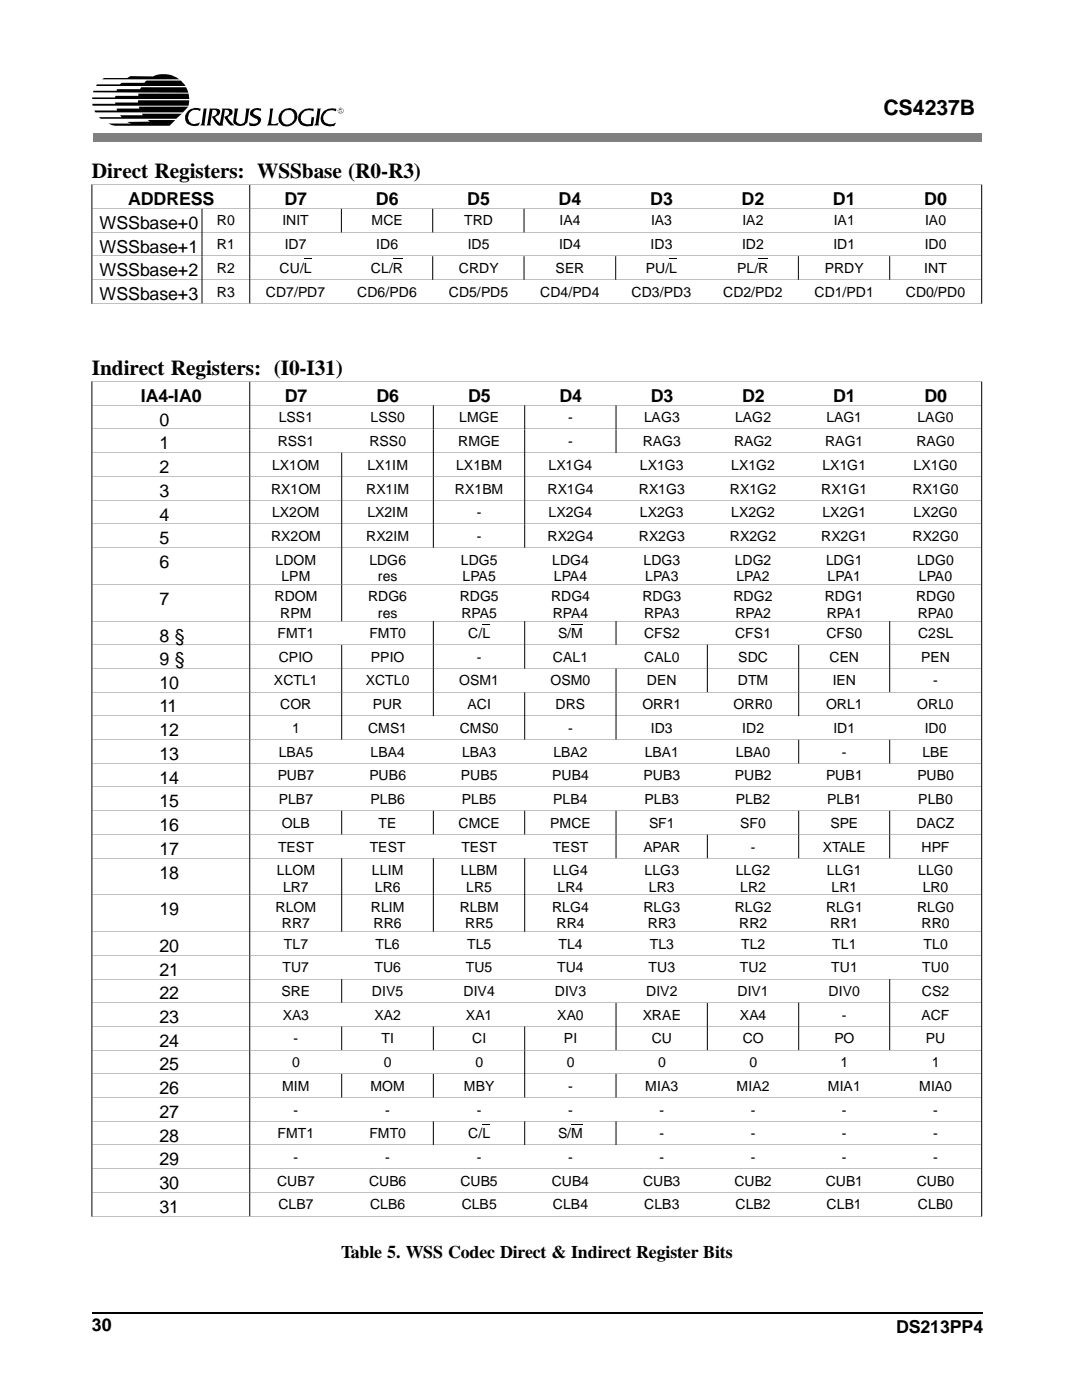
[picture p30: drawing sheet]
<svg xmlns="http://www.w3.org/2000/svg" width="216mm" height="279mm" viewBox="0 0 216 279" stroke-linecap="round" stroke-linejoin="round" font-family="sans-serif">
<defs><g id="words">
<g font-size="4.3">
<text x="176.3" y="23">CS4237B</text>
<text x="18.3" y="35.6">Direct Registers: WSSbase (R0-R3)</text>
<text x="18.3" y="74.8">Indirect Registers: (I0-I31)</text>
</g>
<g font-size="3.6">
<text x="25.6" y="41">ADDRESS</text>
<text x="56.7" y="41">D7</text>
<text x="75" y="41">D6</text>
<text x="93.2" y="41">D5</text>
<text x="111.5" y="41">D4</text>
<text x="129.8" y="41">D3</text>
<text x="148" y="41">D2</text>
<text x="166.2" y="41">D1</text>
<text x="184.4" y="41">D0</text>
<text x="19.9" y="45.7">WSSbase+0</text>
<text x="19.9" y="50.4">WSSbase+1</text>
<text x="19.9" y="55.1">WSSbase+2</text>
<text x="19.9" y="59.9">WSSbase+3</text>
<text x="28.1" y="80.2">IA4-IA0</text>
<text x="56.8" y="80.2">D7</text>
<text x="75.1" y="80.2">D6</text>
<text x="93.4" y="80.2">D5</text>
<text x="111.6" y="80.2">D4</text>
<text x="129.8" y="80.2">D3</text>
<text x="148.1" y="80.2">D2</text>
<text x="166.2" y="80.2">D1</text>
<text x="184.5" y="80.2">D0</text>
<text x="31.8" y="89.7">1</text>
<text x="31.8" y="85">0</text>
<text x="31.8" y="94.4">2</text>
<text x="31.8" y="99.1">3</text>
<text x="31.8" y="103.9">4</text>
<text x="31.8" y="108.6">5</text>
<text x="31.8" y="113.4">6</text>
<text x="31.8" y="120.7">7</text>
<text x="31.8" y="128">8 §</text>
<text x="31.8" y="132.7">9 §</text>
<text x="31.8" y="137.5">10</text>
<text x="31.8" y="142.2">11</text>
<text x="31.8" y="147">12</text>
<text x="31.8" y="151.7">13</text>
<text x="31.8" y="156.4">14</text>
<text x="31.8" y="161.1">15</text>
<text x="31.8" y="165.9">16</text>
<text x="31.8" y="170.6">17</text>
<text x="31.8" y="175.3">18</text>
<text x="31.8" y="182.6">19</text>
<text x="31.8" y="190">20</text>
<text x="31.8" y="194.7">21</text>
<text x="31.8" y="199.5">22</text>
<text x="31.8" y="204.2">23</text>
<text x="31.8" y="208.9">24</text>
<text x="31.8" y="213.6">25</text>
<text x="31.8" y="218.4">26</text>
<text x="31.8" y="223.1">27</text>
<text x="31.8" y="227.9">28</text>
<text x="31.8" y="232.6">29</text>
<text x="31.8" y="237.3">30</text>
<text x="31.8" y="242">31</text>
<text x="68.1" y="251">Table 5. WSS Codec Direct &amp; Indirect Register Bits</text>
<text x="18.3" y="265.6">30</text>
<text x="178.8" y="266.1">DS213PP4</text>
</g>
<g font-size="2.8">
<text x="43.3" y="45">R0</text>
<text x="56.4" y="45">INIT</text>
<text x="74.1" y="45">MCE</text>
<text x="92.6" y="45">TRD</text>
<text x="111.6" y="45">IA4</text>
<text x="129.9" y="45">IA3</text>
<text x="148.1" y="45">IA2</text>
<text x="166.4" y="45">IA1</text>
<text x="184.6" y="45">IA0</text>
<text x="43.3" y="49.7">R1</text>
<text x="56.8" y="49.7">ID7</text>
<text x="75" y="49.7">ID6</text>
<text x="93.3" y="49.7">ID5</text>
<text x="111.6" y="49.7">ID4</text>
<text x="129.8" y="49.7">ID3</text>
<text x="148.1" y="49.7">ID2</text>
<text x="166.3" y="49.7">ID1</text>
<text x="184.5" y="49.7">ID0</text>
<text x="43.3" y="54.4">R2</text>
<text x="43.3" y="59.2">R3</text>
<text x="53.1" y="59.2">CD7/PD7</text>
<text x="55.8" y="54.4">CU/L</text>
<text x="71.3" y="59.2">CD6/PD6</text>
<text x="74" y="54.4">CL/R</text>
<text x="89.6" y="59.2">CD5/PD5</text>
<text x="91.6" y="54.4">CRDY</text>
<text x="107.8" y="59.2">CD4/PD4</text>
<text x="110.9" y="54.4">SER</text>
<text x="126" y="59.2">CD3/PD3</text>
<text x="128.9" y="54.4">PU/L</text>
<text x="144.3" y="59.2">CD2/PD2</text>
<text x="147.1" y="54.4">PL/R</text>
<text x="162.5" y="59.2">CD1/PD1</text>
<text x="164.6" y="54.4">PRDY</text>
<text x="180.7" y="59.2">CD0/PD0</text>
<text x="184.4" y="54.4">INT</text>
<text x="55.4" y="89">RSS1</text>
<text x="55.6" y="84.3">LSS1</text>
<text x="73.7" y="89">RSS0</text>
<text x="74" y="84.3">LSS0</text>
<text x="91.4" y="89">RMGE</text>
<text x="91.6" y="84.3">LMGE</text>
<text x="113.4" y="89">-</text>
<text x="113.4" y="84.3">-</text>
<text x="128.3" y="89">RAG3</text>
<text x="128.5" y="84.3">LAG3</text>
<text x="146.5" y="89">RAG2</text>
<text x="146.7" y="84.3">LAG2</text>
<text x="164.6" y="89">RAG1</text>
<text x="164.9" y="84.3">LAG1</text>
<text x="182.9" y="89">RAG0</text>
<text x="183.1" y="84.3">LAG0</text>
<text x="54.3" y="93.7">LX1OM</text>
<text x="73.3" y="93.7">LX1IM</text>
<text x="91" y="93.7">LX1BM</text>
<text x="109.4" y="93.7">LX1G4</text>
<text x="127.7" y="93.7">LX1G3</text>
<text x="145.9" y="93.7">LX1G2</text>
<text x="164.1" y="93.7">LX1G1</text>
<text x="182.3" y="93.7">LX1G0</text>
<text x="54.1" y="98.5">RX1OM</text>
<text x="73.1" y="98.5">RX1IM</text>
<text x="90.8" y="98.5">RX1BM</text>
<text x="109.3" y="98.5">RX1G4</text>
<text x="127.5" y="98.5">RX1G3</text>
<text x="145.6" y="98.5">RX1G2</text>
<text x="163.9" y="98.5">RX1G1</text>
<text x="182.1" y="98.5">RX1G0</text>
<text x="54.1" y="108">RX2OM</text>
<text x="54.3" y="103.2">LX2OM</text>
<text x="73.1" y="108">RX2IM</text>
<text x="73.3" y="103.2">LX2IM</text>
<text x="95.2" y="103.2">-</text>
<text x="95.2" y="108">-</text>
<text x="109.3" y="108">RX2G4</text>
<text x="109.4" y="103.2">LX2G4</text>
<text x="127.5" y="108">RX2G3</text>
<text x="127.7" y="103.2">LX2G3</text>
<text x="145.6" y="108">RX2G2</text>
<text x="145.9" y="103.2">LX2G2</text>
<text x="163.9" y="108">RX2G1</text>
<text x="164.1" y="103.2">LX2G1</text>
<text x="182.1" y="108">RX2G0</text>
<text x="182.3" y="103.2">LX2G0</text>
<text x="55" y="112.7">LDOM</text>
<text x="73.7" y="112.7">LDG6</text>
<text x="91.9" y="112.7">LDG5</text>
<text x="110.2" y="112.7">LDG4</text>
<text x="128.4" y="112.7">LDG3</text>
<text x="146.6" y="112.7">LDG2</text>
<text x="164.8" y="112.7">LDG1</text>
<text x="183" y="112.7">LDG0</text>
<text x="56.2" y="116">LPM</text>
<text x="75.4" y="116">res</text>
<text x="92.3" y="116">LPA5</text>
<text x="110.5" y="116">LPA4</text>
<text x="128.8" y="116">LPA3</text>
<text x="147" y="116">LPA2</text>
<text x="165.1" y="116">LPA1</text>
<text x="183.4" y="116">LPA0</text>
<text x="54.8" y="120">RDOM</text>
<text x="55.9" y="123.3">RPM</text>
<text x="73.5" y="120">RDG6</text>
<text x="75.4" y="123.3">res</text>
<text x="91.7" y="120">RDG5</text>
<text x="92.1" y="123.3">RPA5</text>
<text x="110" y="120">RDG4</text>
<text x="110.3" y="123.3">RPA4</text>
<text x="128.2" y="120">RDG3</text>
<text x="128.5" y="123.3">RPA3</text>
<text x="146.4" y="120">RDG2</text>
<text x="146.7" y="123.3">RPA2</text>
<text x="164.6" y="120">RDG1</text>
<text x="165" y="123.3">RPA1</text>
<text x="182.8" y="120">RDG0</text>
<text x="183.1" y="123.3">RPA0</text>
<text x="55.4" y="127.3">FMT1</text>
<text x="73.7" y="127.3">FMT0</text>
<text x="93.4" y="127.3">C/L</text>
<text x="111.4" y="127.3">S/M</text>
<text x="128.5" y="127.3">CFS2</text>
<text x="146.7" y="127.3">CFS1</text>
<text x="164.9" y="127.3">CFS0</text>
<text x="183.2" y="127.3">C2SL</text>
<text x="54.7" y="136.8">XCTL1</text>
<text x="55.6" y="132.1">CPIO</text>
<text x="73" y="136.8">XCTL0</text>
<text x="74" y="132.1">PPIO</text>
<text x="91.6" y="136.8">OSM1</text>
<text x="95.2" y="132.1">-</text>
<text x="109.8" y="136.8">OSM0</text>
<text x="110.3" y="132.1">CAL1</text>
<text x="128.6" y="132.1">CAL0</text>
<text x="129.1" y="136.8">DEN</text>
<text x="147.2" y="136.8">DTM</text>
<text x="147.3" y="132.1">SDC</text>
<text x="165.5" y="132.1">CEN</text>
<text x="166.2" y="136.8">IEN</text>
<text x="183.8" y="132.1">PEN</text>
<text x="186.2" y="136.8">-</text>
<text x="55.9" y="141.6">COR</text>
<text x="74.4" y="141.6">PUR</text>
<text x="93.3" y="141.6">ACI</text>
<text x="110.9" y="141.6">DRS</text>
<text x="128.2" y="141.6">ORR1</text>
<text x="146.3" y="141.6">ORR0</text>
<text x="164.8" y="141.6">ORL1</text>
<text x="183" y="141.6">ORL0</text>
<text x="58.3" y="146.3">1</text>
<text x="73.5" y="146.3">CMS1</text>
<text x="91.7" y="146.3">CMS0</text>
<text x="113.4" y="146.3">-</text>
<text x="129.9" y="146.3">ID3</text>
<text x="148.1" y="146.3">ID2</text>
<text x="166.3" y="146.3">ID1</text>
<text x="184.5" y="146.3">ID0</text>
<text x="55.4" y="155.7">PUB7</text>
<text x="55.6" y="151">LBA5</text>
<text x="73.7" y="155.7">PUB6</text>
<text x="74" y="151">LBA4</text>
<text x="91.9" y="155.7">PUB5</text>
<text x="92.2" y="151">LBA3</text>
<text x="110.2" y="155.7">PUB4</text>
<text x="110.4" y="151">LBA2</text>
<text x="128.4" y="155.7">PUB3</text>
<text x="128.6" y="151">LBA1</text>
<text x="146.6" y="155.7">PUB2</text>
<text x="146.9" y="151">LBA0</text>
<text x="164.8" y="155.7">PUB1</text>
<text x="168" y="151">-</text>
<text x="183.1" y="155.7">PUB0</text>
<text x="184.1" y="151">LBE</text>
<text x="55.6" y="160.5">PLB7</text>
<text x="74" y="160.5">PLB6</text>
<text x="92.2" y="160.5">PLB5</text>
<text x="110.4" y="160.5">PLB4</text>
<text x="128.6" y="160.5">PLB3</text>
<text x="146.9" y="160.5">PLB2</text>
<text x="165.1" y="160.5">PLB1</text>
<text x="183.2" y="160.5">PLB0</text>
<text x="56.2" y="165.2">OLB</text>
<text x="75.5" y="165.2">TE</text>
<text x="91.5" y="165.2">CMCE</text>
<text x="109.8" y="165.2">PMCE</text>
<text x="129.5" y="165.2">SF1</text>
<text x="147.7" y="165.2">SF0</text>
<text x="165.7" y="165.2">SPE</text>
<text x="182.9" y="165.2">DACZ</text>
<text x="55.5" y="169.9">TEST</text>
<text x="73.8" y="169.9">TEST</text>
<text x="92.1" y="169.9">TEST</text>
<text x="110.3" y="169.9">TEST</text>
<text x="128.4" y="169.9">APAR</text>
<text x="149.8" y="169.9">-</text>
<text x="164.2" y="169.9">XTALE</text>
<text x="183.9" y="169.9">HPF</text>
<text x="55.2" y="174.6">LLOM</text>
<text x="56.5" y="177.9">LR7</text>
<text x="74.2" y="174.6">LLIM</text>
<text x="74.8" y="177.9">LR6</text>
<text x="91.9" y="174.6">LLBM</text>
<text x="93" y="177.9">LR5</text>
<text x="110.4" y="174.6">LLG4</text>
<text x="111.2" y="177.9">LR4</text>
<text x="128.6" y="174.6">LLG3</text>
<text x="129.5" y="177.9">LR3</text>
<text x="146.9" y="174.6">LLG2</text>
<text x="147.7" y="177.9">LR2</text>
<text x="165" y="174.6">LLG1</text>
<text x="165.9" y="177.9">LR1</text>
<text x="183.2" y="174.6">LLG0</text>
<text x="184.1" y="177.9">LR0</text>
<text x="55" y="182">RLOM</text>
<text x="56.2" y="185.2">RR7</text>
<text x="74" y="182">RLIM</text>
<text x="74.5" y="185.2">RR6</text>
<text x="91.7" y="182">RLBM</text>
<text x="92.8" y="185.2">RR5</text>
<text x="110.2" y="182">RLG4</text>
<text x="111" y="185.2">RR4</text>
<text x="128.4" y="182">RLG3</text>
<text x="129.3" y="185.2">RR3</text>
<text x="146.6" y="182">RLG2</text>
<text x="147.5" y="185.2">RR2</text>
<text x="164.8" y="182">RLG1</text>
<text x="165.7" y="185.2">RR1</text>
<text x="183" y="182">RLG0</text>
<text x="183.9" y="185.2">RR0</text>
<text x="56.6" y="189.3">TL7</text>
<text x="74.9" y="189.3">TL6</text>
<text x="93.2" y="189.3">TL5</text>
<text x="111.4" y="189.3">TL4</text>
<text x="129.7" y="189.3">TL3</text>
<text x="147.9" y="189.3">TL2</text>
<text x="166" y="189.3">TL1</text>
<text x="184.3" y="189.3">TL0</text>
<text x="56.4" y="194.1">TU7</text>
<text x="74.7" y="194.1">TU6</text>
<text x="93" y="194.1">TU5</text>
<text x="111.2" y="194.1">TU4</text>
<text x="129.4" y="194.1">TU3</text>
<text x="147.6" y="194.1">TU2</text>
<text x="165.9" y="194.1">TU1</text>
<text x="184" y="194.1">TU0</text>
<text x="56.2" y="198.8">SRE</text>
<text x="56.4" y="203.5">XA3</text>
<text x="74.2" y="198.8">DIV5</text>
<text x="74.7" y="203.5">XA2</text>
<text x="92.5" y="198.8">DIV4</text>
<text x="92.9" y="203.5">XA1</text>
<text x="110.7" y="198.8">DIV3</text>
<text x="111.2" y="203.5">XA0</text>
<text x="128.3" y="203.5">XRAE</text>
<text x="129" y="198.8">DIV2</text>
<text x="147.2" y="198.8">DIV1</text>
<text x="147.6" y="203.5">XA4</text>
<text x="165.3" y="198.8">DIV0</text>
<text x="168" y="203.5">-</text>
<text x="183.9" y="203.5">ACF</text>
<text x="183.9" y="198.8">CS2</text>
<text x="58.6" y="208.2">-</text>
<text x="76.1" y="208.2">TI</text>
<text x="94.2" y="208.2">CI</text>
<text x="112.5" y="208.2">PI</text>
<text x="130" y="208.2">CU</text>
<text x="148.2" y="208.2">CO</text>
<text x="166.5" y="208.2">PO</text>
<text x="184.8" y="208.2">PU</text>
<text x="58.3" y="213">0</text>
<text x="76.6" y="213">0</text>
<text x="94.9" y="213">0</text>
<text x="113.1" y="213">0</text>
<text x="131.3" y="213">0</text>
<text x="149.5" y="213">0</text>
<text x="167.7" y="213">1</text>
<text x="185.9" y="213">1</text>
<text x="56.3" y="217.7">MIM</text>
<text x="73.9" y="217.7">MOM</text>
<text x="92.6" y="217.7">MBY</text>
<text x="113.4" y="217.7">-</text>
<text x="128.8" y="217.7">MIA3</text>
<text x="147" y="217.7">MIA2</text>
<text x="165.2" y="217.7">MIA1</text>
<text x="183.4" y="217.7">MIA0</text>
<text x="55.4" y="227.2">FMT1</text>
<text x="58.6" y="222.5">-</text>
<text x="73.7" y="227.2">FMT0</text>
<text x="76.9" y="222.5">-</text>
<text x="93.4" y="227.2">C/L</text>
<text x="95.2" y="222.5">-</text>
<text x="111.4" y="227.2">S/M</text>
<text x="113.4" y="222.5">-</text>
<text x="131.6" y="222.5">-</text>
<text x="131.6" y="227.2">-</text>
<text x="149.8" y="222.5">-</text>
<text x="149.8" y="227.2">-</text>
<text x="168" y="222.5">-</text>
<text x="168" y="227.2">-</text>
<text x="186.2" y="222.5">-</text>
<text x="186.2" y="227.2">-</text>
<text x="58.6" y="231.9">-</text>
<text x="76.9" y="231.9">-</text>
<text x="95.2" y="231.9">-</text>
<text x="113.4" y="231.9">-</text>
<text x="131.6" y="231.9">-</text>
<text x="149.8" y="231.9">-</text>
<text x="168" y="231.9">-</text>
<text x="186.2" y="231.9">-</text>
<text x="55.3" y="236.6">CUB7</text>
<text x="73.6" y="236.6">CUB6</text>
<text x="91.9" y="236.6">CUB5</text>
<text x="110.1" y="236.6">CUB4</text>
<text x="128.3" y="236.6">CUB3</text>
<text x="146.5" y="236.6">CUB2</text>
<text x="164.8" y="236.6">CUB1</text>
<text x="182.9" y="236.6">CUB0</text>
<text x="55.5" y="241.4">CLB7</text>
<text x="73.8" y="241.4">CLB6</text>
<text x="92.1" y="241.4">CLB5</text>
<text x="110.3" y="241.4">CLB4</text>
<text x="128.6" y="241.4">CLB3</text>
<text x="146.8" y="241.4">CLB2</text>
<text x="164.9" y="241.4">CLB1</text>
<text x="183.2" y="241.4">CLB0</text>
</g>
</g></defs>
<g fill="none" stroke="#000" stroke-width=".2">
<path d="M49.8 36.9v4.7M195.8 36.8h-177.5v23.8M195.9 36.8v23.8M18.4 41.6h177.4M18.4 46.4h177.4M18.4 51.1h177.4M18.4 55.8h177.4M40.3 41.7v9.4M40.3 51.1v9.4M49.8 41.7v9.4M49.8 51.1v9.4M68.1 41.7v4.7"/>
<path d="M86.3 41.7v4.7M86.3 51.1v4.7M104.6 41.7v4.7M104.6 51.1v4.7M122.9 51.1v4.7M159.3 51.1v4.7M177.5 51.1v4.7M18.3 60.7h177.5M49.8 76.2v9.4M195.8 76.2h-177.5v166.6M195.9 76.2v166.6M18.4 80.9h177.4"/>
<path d="M18.4 85.6h177.4M18.4 90.4h177.4M18.4 95.1h177.4M18.4 99.8h177.4M49.8 85.7v9.4M49.8 95.1v9.4M68.2 90.4v26.2M86.5 80.9v4.7M86.5 85.7v9.4M86.5 95.1v14.2M104.7 80.9v4.7M104.7 85.7v18.8"/>
<path d="M122.9 80.9v4.7M122.9 85.7v4.7M18.4 104.5h177.4M18.4 109.3h177.4M18.4 116.6h177.4M49.8 104.6v12M49.8 116.7v12M68.2 116.7v7.3M104.7 104.6v4.7M18.4 124h177.4M18.4 128.7h177.4M18.4 133.4h177.4"/>
<path d="M18.4 138.1h177.4M49.8 128.7v9.4M49.8 138.2v9.4M68.2 128.7v9.4M68.2 138.2v9.4M86.5 124v4.7M86.5 128.7v9.4M86.5 138.2v4.7M104.7 124v9.4M104.7 138.2v9.4M114 124.6h2.3M122.9 124v4.7"/>
<path d="M122.9 133.4v4.7M122.9 138.2v9.4M141.1 128.7v9.4M159.4 128.7v9.4M159.4 138.2v4.7M177.5 124v4.7M177.5 128.7v9.4M18.4 142.9h177.4M18.4 147.6h177.4M18.4 152.4h177.4M18.4 157.1h177.4M49.8 147.7v9.4"/>
<path d="M49.8 157.1v9.4M159.4 147.7v4.7M177.5 147.7v4.7M18.4 161.8h177.4M18.4 166.5h177.4M18.4 171.3h177.4M18.4 178.6h177.4M49.8 166.6v12M49.8 178.6v12M68.2 161.8v4.7M68.2 171.3v14.6M86.5 161.8v4.7"/>
<path d="M86.5 171.3v14.6M104.7 161.8v4.7M104.7 171.3v14.6M122.9 161.8v4.7M122.9 166.6v4.7M141.1 166.6v4.7M159.4 161.8v4.7M159.4 166.6v4.7M177.5 161.8v4.7M177.5 166.6v4.7M18.4 185.9h177.4M18.4 190.6h177.4"/>
<path d="M18.4 195.4h177.4M49.8 190.7v18.9M68.2 195.4v4.7M177.5 195.4v4.7M18.4 200.1h177.4M18.4 204.9h177.4M18.4 209.6h177.4M18.4 214.3h177.4M18.4 219h177.4M49.8 209.6v9.4M49.8 219.1v9.4M68.2 204.9v4.7"/>
<path d="M68.2 214.3v4.7M86.5 204.9v4.7M86.5 214.3v4.7M104.7 204.9v4.7M104.7 209.6v9.4M122.9 200.2v9.4M122.9 214.3v4.7M141.1 200.2v9.4M159.4 200.1v9.5M177.5 200.2v9.4M18.4 223.8h177.4M18.4 228.5h177.4"/>
<path d="M18.4 233.3h177.4M18.4 238h177.4M49.8 228.6v9.4M49.8 238v4.7M86.5 223.8v4.7M104.7 223.8v4.7M114 224.4h2.3M122.9 223.8v4.7M18.3 242.8h177.5"/>
</g>
<path d="M60.6 51.6l1.6 .1zM78.4 51.6l2 .1zM133.5 51.6l1.5 .1zM151.3 51.6l2 .1zM96.3 124.5l1.5 .1zM96.3 224.4h1.5z" fill="#000"/>
<path d="M18.7 26.5h177.2v1.7h-177.2z" fill="#808080"/>
<g fill="#000">
<path d="M18.7 18.1h4.6l.1-.3h4.5l.3-.4h8.9l.5 1.1-19-.1z" fill-rule="evenodd"/>
<path d="M18.4 19.4h4.6v-.3h4.6v-.4h10l.2 1.1h-19.4z" fill-rule="evenodd"/>
<path d="M19.4 16.8h4.5l.4-.3h4.5l.5-.4h6.8l.9 1.1h-17.8z" fill-rule="evenodd"/>
<path d="M20.4 15.8l.4-.2h4.6l.6-.4 4.5 .1a5.3 5.3 0 0 1 5.3 .5z" fill-rule="evenodd"/>
<path d="M18.4 20.7h4.6v-.2h4.5v-.5h10.3l-.2 1.1h-19.1z" fill-rule="evenodd"/>
<path d="M18.8 22.1h4.6l-.1-.4h4.5l-.1-.4h9.9l-1.1 1.1h-17.5z" fill-rule="evenodd"/>
<path d="M19.7 23.4h4.6l-.4-.4h4.6l-.2-.3h8l-1.1 1h-15.1z" fill-rule="evenodd"/>
<path d="M21.6 24.7h4.6l-.8-.4h4.6l-.5-.3h5.5l-1.2 1.1h-10.9z" fill-rule="evenodd"/>
<path d="M37.4 22.3a2.7 2.7 0 0 1 2.7-.6l-.2 .5a1.52 1.52 0 0 0-1.9 .2 1.52 1.52 0 0 0-.2 1.9l.2 .2a1.29 1.29 0 0 0 1.5 .1l.4-.2a1.16 1.16 0 0 1-1.6 .7 1.64 1.64 0 0 1-1.3-1.1 1.64 1.64 0 0 1 .4-1.7z" fill-rule="evenodd"/>
<path d="M40.6 21.7h.8l-.2 .1-.4 2.9 .1 .3h-.9l.2-.3z" fill-rule="evenodd"/>
<path d="M41.7 21.7h1.8a.6 .6 0 0 1 .4 .9l-.3 .4-.7 .4 1.3 1.6h-.7l-.7-.7-.5-1a.75 .75 0 0 0 .9-.4 .75 .75 0 0 0-.3-1h-.5l-.4 2.8 .1 .3h-1l.3-.3 .4-2.8z" fill-rule="evenodd"/>
<path d="M44.2 21.7h1.6l.4 .2 .2 .2v.5l-.9 .8 .3 .7 1 .9h-.8l-.7-.7-.5-1a.75 .75 0 0 0 .8-.4 .75 .75 0 0 0-.1-.8l-.6-.2-.5 2.8 .2 .3h-.9l.2-.2 .5-2.9z" fill-rule="evenodd"/>
<path d="M46.7 21.7h.9l-.2 .3-.3 2a.9 .9 0 0 0 .9 .7 .9 .9 0 0 0 .9-.7l.2-2.1-.1-.2h.9l-.2 .3-.3 2.1a1.57 1.57 0 0 1-1.4 1.1 1.57 1.57 0 0 1-1.5-.9l.3-2.4z" fill-rule="evenodd"/>
<path d="M50 22.1l.4-.3 1-.3 .7 .2v.5a.89 .89 0 0 0-.9-.3 .89 .89 0 0 0-.7 .7l.5 .4a1 1 0 0 1 1.1 1.1 1.64 1.64 0 0 1-2.3 .9l-.1-.6a1.05 1.05 0 0 0 1.8-.3 .82 .82 0 0 0-.8-.6l-.2-.1a.83 .83 0 0 1-.5-1.3z" fill-rule="evenodd"/>
<path d="M53.8 21.7h.8l-.2 .4-.3 2.6 .6 .1 .9-.3-.2 .5h-2.1l.2-.3 .2-1z" fill-rule="evenodd"/>
<path d="M56.1 22.2l.7-.5 1-.2 .9 .4 .1 .1h-1.6l-.6 .3-.4 .6v1v.3l.6 .6h.7l.7-.2 .5-.8v-1l-.4-.7-.3-.1h.8l.4 .5 .2 .6-.1 .7-.3 .5-.5 .5-.9 .4h-.8l-.5-.2-.6-.6-.2-.6 .2-.9z" fill-rule="evenodd"/>
<path d="M60.2 22.1l.7-.4 .9-.1 .8 .1-.1 .5a1.58 1.58 0 0 0-2 .3 1.58 1.58 0 0 0-.1 2l.2 .1a1.68 1.68 0 0 0 1.4 .1l.1-1.3h.6l-.2 1.6a2.37 2.37 0 0 1-2.8-.5 1.74 1.74 0 0 1 .5-2.4z" fill-rule="evenodd"/>
<path d="M63.2 21.7h.9l-.2 .1-.4 2.9 .1 .3h-.9l.3-.3 .4-2.8z" fill-rule="evenodd"/>
<path d="M64.7 22.1a2.74 2.74 0 0 1 2.4-.4l-.1 .5a1.56 1.56 0 0 0-2 .2 1.56 1.56 0 0 0-.1 2.1l.2 .1a1.74 1.74 0 0 0 1.9-.1l-.3 .7a2.14 2.14 0 0 1-2.6-1.1v-.9z" fill-rule="evenodd"/>
<path d="M67.5 21.7l.2-.1-.2 .3v.5l.2 .2 .6-.1a.49 .49 0 0 0 .1-.8l-.2-.1 .2 .1a.57 .57 0 0 1-.2 .9l-.5 .1-.2-.1-.1-.4z" fill-rule="evenodd"/>
<path d="M67.7 21.7l.5 .2-.1 .2 .2 .3-.2-.1v-.2h-.3v-.2l.1 .2h.2v-.2h-.4z" fill-rule="evenodd"/>
<path d="M67.8 22.1l.1 .3h-.2z" fill-rule="evenodd"/>
<path d="M67.7 21.5l.5 .1z" fill-rule="evenodd"/>
</g>
<path d="M18.3 262h177.8" fill="none" stroke="#000" stroke-width=".32"/>
<use href="#words"/>
</svg>
